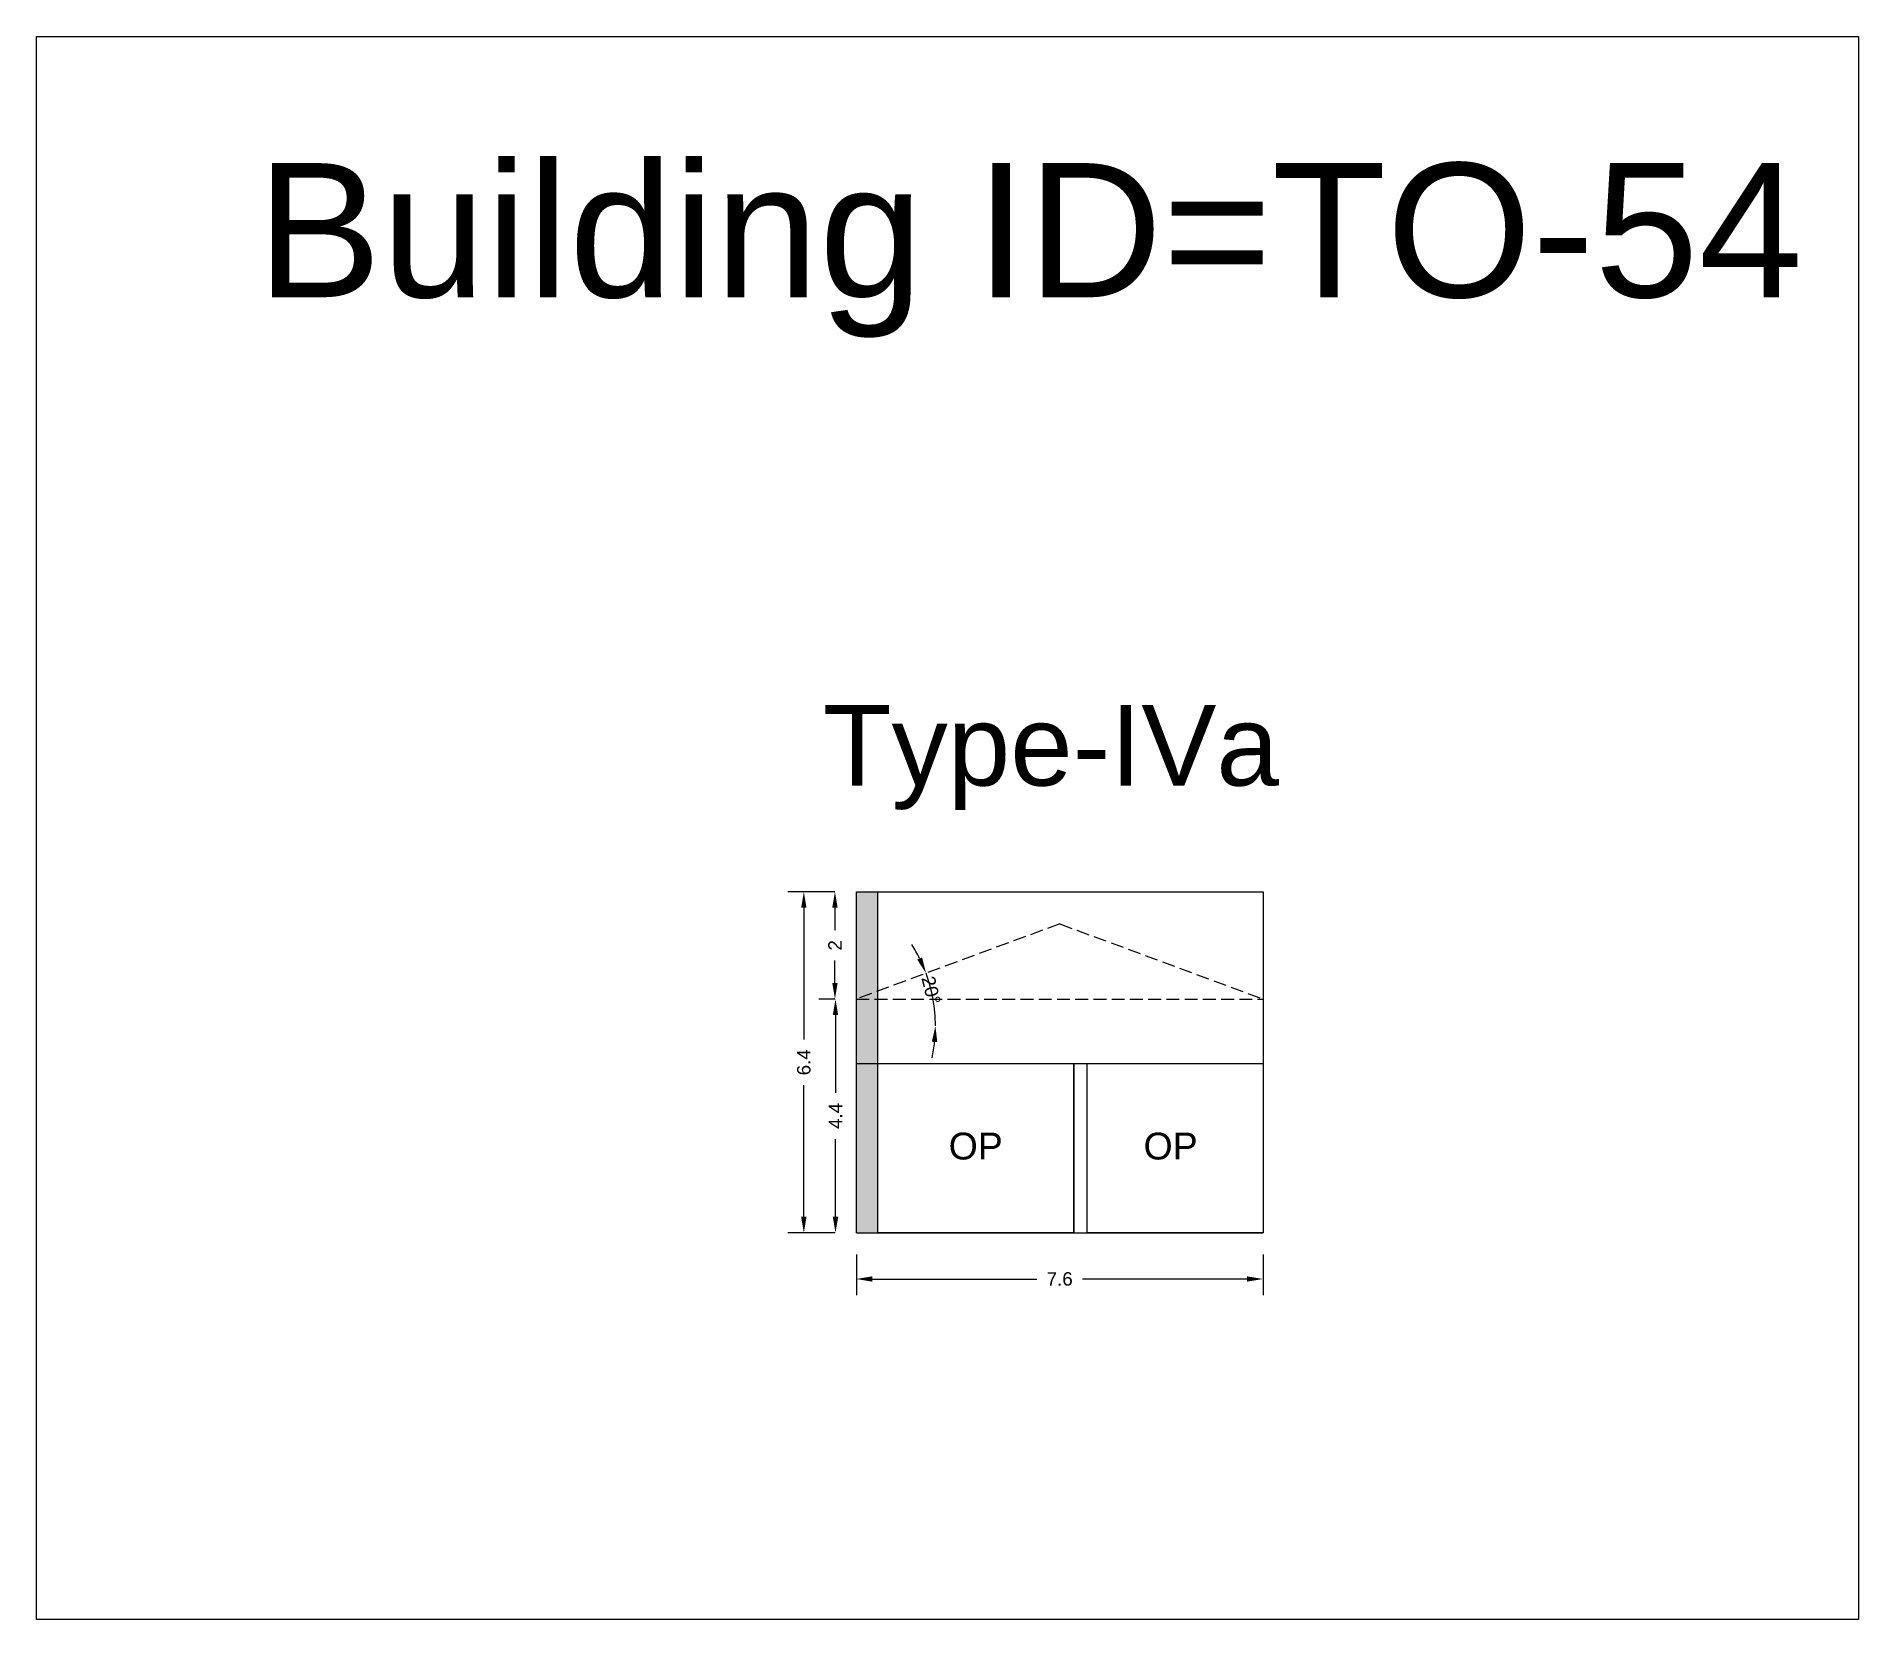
# Model space of a CAD drawing. Header units: metres. Extents: x 3416649 to 3417130, y -6713042 to -6712690.
# Drawn here: x 3416791.71 to 3416825.68, y -6712954.68 to -6712925.17 of the extents above; entities that cross this region are included whole.
import ezdxf

# ---------------------------------------------------------------- set-up
doc = ezdxf.new("R2010")
doc.units = ezdxf.units.M
doc.linetypes.add('ACAD_ISO02W100', pattern=[15, 12, -3])
doc.layers.add('Dotted', color=7, linetype='ACAD_ISO02W100', plot=False)
doc.styles.get("Standard").update_dxf_attribs({"font": 'arial.ttf'})
doc.dimstyles.new('ISO-25', dxfattribs={"dimtxt": 0.25, "dimasz": 0.3, "dimexe": 0.3, "dimexo": 0.4, "dimgap": 0.2, "dimtad": 0, "dimdec": 1, "dimdsep": 46, "dimtxsty": 'Standard', "dimcen": 2.5, "dimadec": 0, "dimazin": 0, "dimtfac": 1, "dimtdec": 1, "dimtmove": 0, "dimatfit": 3, "dimfxl": 1, "dimarcsym": 0})

# ---------------------------------------------------------------- blocks, each defined once
blk = doc.blocks.new('*D431')
at = {"color": 0, "lineweight": -2, "transparency": 16777216}
for start, end in [(26.358, 32.4421), (360, 20.2739), (347.8318, 353.9159)]:
    blk.add_arc((3416805.643, -6712943.61), 2.827, start, end, dxfattribs=at)
at = {"color": 0, "transparency": 16777216}
for points in [[(3416808.222, -6712942.336), (3416808.13, -6712942.375), (3416808.295, -6712942.631)], [(3416808.404, -6712943.907), (3416808.504, -6712943.913), (3416808.47, -6712943.61)]]:
    blk.add_solid(points, dxfattribs=at)
at = {"layer": 'Defpoints', "color": 0, "transparency": 16777216}
for p in [(3416810.787, -6712941.71), (3416806.997, -6712943.11), (3416808.45, -6712943.278), (3416806.997, -6712943.61), (3416814.577, -6712943.61)]:
    blk.add_point(p, dxfattribs=at)
at = {"color": 0, "transparency": 16777216, "insert": (3416808.39, -6712942.946), "char_height": 0.25, "attachment_point": 5, "rotation": 283.5971}
blk.add_mtext('20°', dxfattribs=at)
blk = doc.blocks.new('*D432')
at = {"color": 0, "lineweight": -2, "transparency": 16777216}
for p, q in [((3416806.997, -6712947.87), (3416806.997, -6712948.629)), ((3416814.577, -6712947.87), (3416814.577, -6712948.629)), ((3416807.297, -6712948.329), (3416810.36, -6712948.329)), ((3416814.277, -6712948.329), (3416811.213, -6712948.329))]:
    blk.add_line(p, q, dxfattribs=at)
at = {"color": 0, "transparency": 16777216}
for points in [[(3416807.297, -6712948.279), (3416807.297, -6712948.379), (3416806.997, -6712948.329)], [(3416814.277, -6712948.279), (3416814.277, -6712948.379), (3416814.577, -6712948.329)]]:
    blk.add_solid(points, dxfattribs=at)
at = {"layer": 'Defpoints', "color": 0, "transparency": 16777216}
for p in [(3416806.997, -6712947.47), (3416814.577, -6712947.47), (3416814.577, -6712948.329)]:
    blk.add_point(p, dxfattribs=at)
at = {"color": 0, "transparency": 16777216, "insert": (3416810.787, -6712948.329), "char_height": 0.25, "attachment_point": 5}
blk.add_mtext('7.6', dxfattribs=at)
blk = doc.blocks.new('*D433')
at = {"color": 0, "lineweight": -2, "transparency": 16777216}
for p, q in [((3416806.597, -6712941.11), (3416805.717, -6712941.11)), ((3416806.017, -6712941.41), (3416806.017, -6712943.863)), ((3416806.017, -6712947.17), (3416806.017, -6712944.718)), ((3416806.597, -6712947.47), (3416805.717, -6712947.47))]:
    blk.add_line(p, q, dxfattribs=at)
at = {"color": 0, "transparency": 16777216}
for points in [[(3416805.967, -6712941.41), (3416806.067, -6712941.41), (3416806.017, -6712941.11)], [(3416805.967, -6712947.17), (3416806.067, -6712947.17), (3416806.017, -6712947.47)]]:
    blk.add_solid(points, dxfattribs=at)
at = {"layer": 'Defpoints', "color": 0, "transparency": 16777216}
for p in [(3416806.017, -6712941.11), (3416806.997, -6712941.11), (3416806.997, -6712947.47)]:
    blk.add_point(p, dxfattribs=at)
at = {"color": 0, "transparency": 16777216, "insert": (3416806.017, -6712944.29), "char_height": 0.25, "attachment_point": 5, "rotation": 90}
blk.add_mtext('6.4', dxfattribs=at)
blk = doc.blocks.new('*D434')
at = {"color": 0, "lineweight": -2, "transparency": 16777216}
for p, q in [((3416806.597, -6712943.11), (3416806.307, -6712943.11)), ((3416806.607, -6712943.41), (3416806.607, -6712944.858)), ((3416806.607, -6712947.17), (3416806.607, -6712945.722)), ((3416806.597, -6712947.47), (3416806.307, -6712947.47))]:
    blk.add_line(p, q, dxfattribs=at)
at = {"color": 0, "transparency": 16777216}
for points in [[(3416806.557, -6712943.41), (3416806.657, -6712943.41), (3416806.607, -6712943.11)], [(3416806.557, -6712947.17), (3416806.657, -6712947.17), (3416806.607, -6712947.47)]]:
    blk.add_solid(points, dxfattribs=at)
at = {"layer": 'Defpoints', "color": 0, "transparency": 16777216}
for p in [(3416806.607, -6712943.11), (3416806.997, -6712943.11), (3416806.997, -6712947.47)]:
    blk.add_point(p, dxfattribs=at)
at = {"color": 0, "transparency": 16777216, "insert": (3416806.607, -6712945.29), "char_height": 0.25, "attachment_point": 5, "rotation": 90}
blk.add_mtext('4.4', dxfattribs=at)
blk = doc.blocks.new('*D435')
at = {"color": 0, "lineweight": -2, "transparency": 16777216}
for p, q in [((3416806.597, -6712941.11), (3416806.297, -6712941.11)), ((3416806.597, -6712941.41), (3416806.597, -6712941.828)), ((3416806.597, -6712942.81), (3416806.597, -6712942.393)), ((3416806.597, -6712943.11), (3416806.297, -6712943.11))]:
    blk.add_line(p, q, dxfattribs=at)
at = {"color": 0, "transparency": 16777216}
for points in [[(3416806.547, -6712941.41), (3416806.647, -6712941.41), (3416806.597, -6712941.11)], [(3416806.547, -6712942.81), (3416806.647, -6712942.81), (3416806.597, -6712943.11)]]:
    blk.add_solid(points, dxfattribs=at)
at = {"layer": 'Defpoints', "color": 0, "transparency": 16777216}
for p in [(3416806.597, -6712941.11), (3416806.997, -6712941.11), (3416806.997, -6712943.11)]:
    blk.add_point(p, dxfattribs=at)
at = {"color": 0, "transparency": 16777216, "insert": (3416806.597, -6712942.11), "char_height": 0.25, "attachment_point": 5, "rotation": 90}
blk.add_mtext('2', dxfattribs=at)

msp = doc.modelspace()

# ---------------------------------------------------------------- hatches: boundary and pattern name
h = msp.add_hatch(color=256)
h.dxf.hatch_style = 1
h.paths.add_polyline_path([(3416807.397, -6712944.31), (3416806.997, -6712944.31), (3416806.997, -6712947.47), (3416807.397, -6712947.47)])
h.paths.add_polyline_path([(3416807.397, -6712943.11), (3416806.997, -6712943.11), (3416806.997, -6712944.31), (3416807.397, -6712944.31)])
h.paths.add_polyline_path([(3416807.397, -6712941.11), (3416806.997, -6712941.11), (3416806.997, -6712943.11), (3416807.397, -6712942.963)])
h.paths.add_polyline_path([(3416807.397, -6712942.963), (3416806.997, -6712943.11), (3416807.397, -6712943.11)], flags=17)

# ---------------------------------------------------------------- linework, layer by layer
for points in [[(3416791.711, -6712925.169), (3416825.68, -6712925.169), (3416825.68, -6712954.676), (3416791.711, -6712954.676)], [(3416807.397, -6712944.31), (3416811.048, -6712944.31), (3416811.048, -6712947.47), (3416807.397, -6712947.47)], [(3416811.298, -6712944.31), (3416814.577, -6712944.31), (3416814.577, -6712947.47), (3416811.298, -6712947.47)]]:
    msp.add_lwpolyline(points, close=True)
for points in [[(3416806.997, -6712941.11), (3416814.577, -6712941.11)], [(3416806.997, -6712947.47), (3416806.997, -6712941.11)], [(3416807.397, -6712947.47), (3416807.397, -6712941.11)], [(3416814.577, -6712941.11), (3416814.577, -6712947.47)], [(3416806.997, -6712944.31), (3416814.577, -6712944.31)], [(3416811.048, -6712947.47), (3416811.048, -6712944.31)], [(3416811.298, -6712947.47), (3416811.298, -6712944.31)], [(3416806.997, -6712947.47), (3416814.577, -6712947.47)]]:
    msp.add_lwpolyline(points)
at = {"layer": 'Dotted', "ltscale": 0.02}
for points in [[(3416810.787, -6712941.71), (3416806.997, -6712943.11)], [(3416810.787, -6712941.71), (3416814.577, -6712943.11)], [(3416806.997, -6712943.11), (3416814.577, -6712943.11)]]:
    msp.add_lwpolyline(points, dxfattribs=at)

# ---------------------------------------------------------------- texts
at = {"attachment_point": 1}
for s, width, heights, insert, char_height in [('Building ID=TO-54', 67.86454, [0.517], (3416795.816, -6712927.53), 2.5), ('Type-IVa ', 9.99112, [0.517], (3416806.372, -6712937.632), 1.5), ('OP', 67.86454, [0], (3416808.717, -6712945.601), 0.5), ('OP', 67.86454, [0], (3416812.35, -6712945.601), 0.5)]:
    msp.add_mtext_dynamic_manual_height_columns(s, width=width, gutter_width=12.5, heights=heights, dxfattribs=dict(at, insert=insert, char_height=char_height))

# ---------------------------------------------------------------- dimensions: what is measured, and where the dimension line sits
for base, p1, p2, picture, middle in [((3416806.017, -6712941.11), (3416806.997, -6712947.47), (3416806.997, -6712941.11), '*D433', (3416806.017, -6712944.29)), ((3416806.597, -6712941.11), (3416806.997, -6712943.11), (3416806.997, -6712941.11), '*D435', (3416806.597, -6712942.11)), ((3416806.607, -6712943.11), (3416806.997, -6712947.47), (3416806.997, -6712943.11), '*D434', (3416806.607, -6712945.29))]:
    dim = msp.add_linear_dim(base=base, p1=p1, p2=p2, angle=90, dimstyle='ISO-25')
    dim.commit()
    dim.dimension.update_dxf_attribs({"geometry": picture, "text_midpoint": middle})
dim = msp.add_angular_dim_2l(base=(3416808.45, -6712943.278), line1=((3416806.997, -6712943.61), (3416814.577, -6712943.61)), line2=((3416810.787, -6712941.71), (3416806.997, -6712943.11)), dimstyle='ISO-25')
dim.commit()
dim.dimension.update_dxf_attribs({"geometry": '*D431', "text_midpoint": (3416808.39, -6712942.946), "dimtype": 162})
dim = msp.add_linear_dim(base=(3416814.577, -6712948.329), p1=(3416806.997, -6712947.47), p2=(3416814.577, -6712947.47), dimstyle='ISO-25')
dim.commit()
dim.dimension.update_dxf_attribs({"geometry": '*D432', "text_midpoint": (3416810.787, -6712948.329)})

doc.saveas('drawing.dxf')
